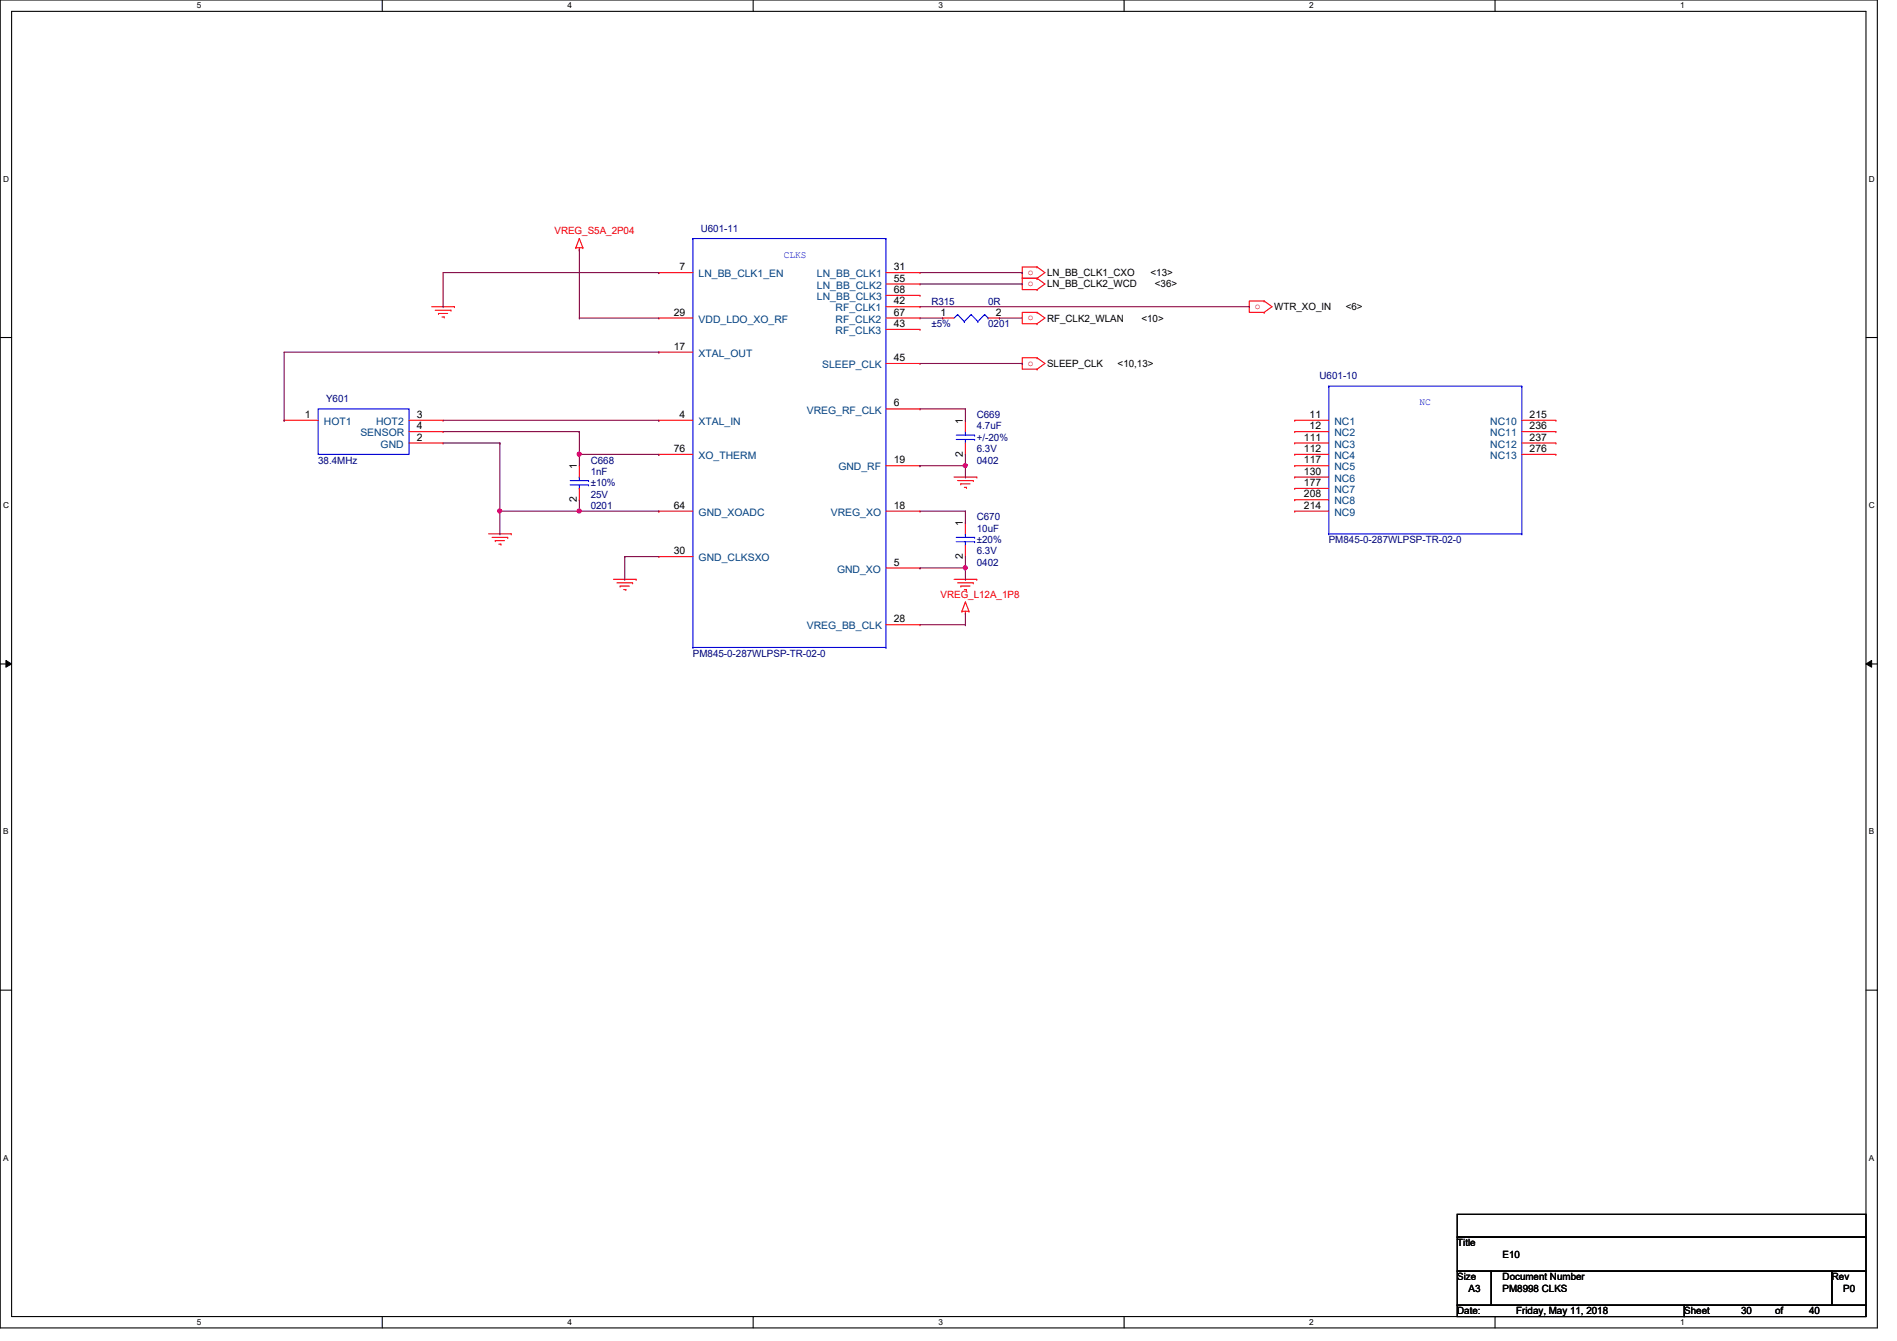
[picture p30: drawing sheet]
<svg xmlns="http://www.w3.org/2000/svg" width="297mm" height="210mm" viewBox="0 0 297 210" stroke-linecap="round" stroke-linejoin="round" font-family="sans-serif">
<defs><g id="words">
<g font-size="1.6" fill="#f00">
<text x="86.8" y="36.7">VREG_S5A_2P04</text>
<text x="160.9" y="43">o</text>
<text x="160.9" y="44.8">o</text>
<text x="160.9" y="50.1">o</text>
<text x="196.5" y="48.3">o</text>
<text x="160.9" y="57.2">o</text>
<text x="147.3" y="93.6">VREG_L12A_1P8</text>
</g>
<g font-size="1.6" fill="#000080">
<text x="109.7" y="36.3">U601-11</text>
<text x="145.8" y="47.7">R315</text>
<text x="154.7" y="47.7">0R</text>
<text x="145.8" y="51.2">±5%</text>
<text x="154.7" y="51.2">0201</text>
<text x="206.6" y="59.4">U601-10</text>
<text x="51.1" y="62.9">Y601</text>
<text x="152.9" y="65.4">C669</text>
<text x="152.9" y="67.2">4.7uF</text>
<text x="152.9" y="70.8">6.3V</text>
<text x="152.9" y="69">+/-20%</text>
<text x="49.8" y="72.6">38.4MHz</text>
<text x="92.5" y="72.6">C668</text>
<text x="92.5" y="74.3">1nF</text>
<text x="92.5" y="77.9">25V</text>
<text x="92.5" y="76.1">±10%</text>
<text x="152.9" y="72.6">0402</text>
<text x="92.5" y="79.7">0201</text>
<text x="152.9" y="81.4">C670</text>
<text x="152.9" y="83.2">10uF</text>
<text x="152.9" y="88.6">0402</text>
<text x="152.9" y="86.8">6.3V</text>
<text x="152.9" y="85">±20%</text>
<text x="208.1" y="85">PM845-0-287WLPSP-TR-02-0</text>
<text x="108.5" y="102.8">PM845-0-287WLPSP-TR-02-0</text>
</g>
<g font-size="1.6" fill="#00f">
<text x="122.7" y="40.3">CLKS</text>
<text x="222.3" y="63.5">NC</text>
</g>
<g font-size="1.6">
<text x="106.4" y="42.3">7</text>
<text x="140" y="42.3">31</text>
<text x="140" y="44.1">55</text>
<text x="140" y="45.8">68</text>
<text x="140" y="47.6">42</text>
<text x="164" y="43.2">LN_BB_CLK1_CXO</text>
<text x="164" y="45">LN_BB_CLK2_WCD</text>
<text x="180.2" y="43.2">&lt;13&gt;</text>
<text x="180.8" y="45">&lt;36&gt;</text>
<text x="105.5" y="49.4">29</text>
<text x="140" y="49.4">67</text>
<text x="140" y="51.2">43</text>
<text x="147.3" y="49.4">1</text>
<text x="156" y="49.4">2</text>
<text x="164" y="50.3">RF_CLK2_WLAN</text>
<text x="178.7" y="50.3">&lt;10&gt;</text>
<text x="199.5" y="48.6">WTR_XO_IN</text>
<text x="210.7" y="48.6">&lt;6&gt;</text>
<text x="105.5" y="54.7">17</text>
<text x="140" y="56.5">45</text>
<text x="164" y="57.4">SLEEP_CLK</text>
<text x="175" y="57.4">&lt;10,13&gt;</text>
<text x="47.7" y="65.4">1</text>
<text x="65.3" y="65.4">3</text>
<text x="106.4" y="65.4">4</text>
<text x="140" y="63.6">6</text>
<text x="205.1" y="65.4">11</text>
<text x="239.5" y="65.4">215</text>
<text x="65.3" y="69">2</text>
<text x="65.3" y="67.2">4</text>
<text x="105.5" y="70.7">76</text>
<text x="150.8" y="71.5" transform="rotate(-90 150.8 71.5)">2</text>
<text x="150.8" y="66.3" transform="rotate(-90 150.8 66.3)">1</text>
<text x="204.2" y="69">111</text>
<text x="204.2" y="70.7">112</text>
<text x="205.1" y="67.2">12</text>
<text x="239.5" y="67.2">236</text>
<text x="239.5" y="69">237</text>
<text x="239.5" y="70.7">276</text>
<text x="90.3" y="73.4" transform="rotate(-90 90.3 73.4)">1</text>
<text x="140" y="72.5">19</text>
<text x="204.2" y="72.5">117</text>
<text x="204.2" y="74.3">130</text>
<text x="204.2" y="76.1">177</text>
<text x="204.2" y="77.9">208</text>
<text x="90.3" y="78.6" transform="rotate(-90 90.3 78.6)">2</text>
<text x="105.5" y="79.6">64</text>
<text x="140" y="79.6">18</text>
<text x="150.8" y="82.3" transform="rotate(-90 150.8 82.3)">1</text>
<text x="204.2" y="79.6">214</text>
<text x="105.5" y="86.7">30</text>
<text x="140" y="88.5">5</text>
<text x="150.8" y="87.5" transform="rotate(-90 150.8 87.5)">2</text>
<text x="140" y="97.4">28</text>
<text x="228.2" y="195.1">Title</text>
<text x="235.3" y="196.8">E10</text>
<text x="228.2" y="200.4">Size</text>
<text x="230" y="202.2">A3</text>
<text x="235.3" y="200.4">Document Number</text>
<text x="235.3" y="202.2">PM8998 CLKS</text>
<text x="286.8" y="200.4">Rev</text>
<text x="288.6" y="202.2">P0</text>
<text x="228.2" y="205.7">Date:</text>
<text x="237.4" y="205.7">Friday, May 11, 2018</text>
<text x="263.7" y="205.7">Sheet</text>
<text x="272.6" y="205.7">30</text>
<text x="278" y="205.7">of</text>
<text x="283.3" y="205.7">40</text>
</g>
<g font-size="1.6" fill="#004080">
<text x="109.4" y="43.4">LN_BB_CLK1_EN</text>
<text x="127.9" y="43.4">LN_BB_CLK1</text>
<text x="127.9" y="45.2">LN_BB_CLK2</text>
<text x="127.9" y="46.9">LN_BB_CLK3</text>
<text x="109.4" y="50.5">VDD_LDO_XO_RF</text>
<text x="130.8" y="48.7">RF_CLK1</text>
<text x="130.8" y="50.5">RF_CLK2</text>
<text x="130.8" y="52.3">RF_CLK3</text>
<text x="109.4" y="55.8">XTAL_OUT</text>
<text x="128.7" y="57.6">SLEEP_CLK</text>
<text x="126.3" y="64.7">VREG_RF_CLK</text>
<text x="50.7" y="66.5">HOT1</text>
<text x="56.4" y="68.3">SENSOR</text>
<text x="58.9" y="66.5">HOT2</text>
<text x="59.6" y="70.1">GND</text>
<text x="109.4" y="66.5">XTAL_IN</text>
<text x="109.4" y="71.8">XO_THERM</text>
<text x="209" y="66.5">NC1</text>
<text x="209" y="68.3">NC2</text>
<text x="209" y="70.1">NC3</text>
<text x="209" y="71.8">NC4</text>
<text x="233.3" y="66.5">NC10</text>
<text x="233.3" y="68.3">NC11</text>
<text x="233.3" y="70.1">NC12</text>
<text x="233.3" y="71.8">NC13</text>
<text x="131.3" y="73.6">GND_RF</text>
<text x="209" y="73.6">NC5</text>
<text x="209" y="75.4">NC6</text>
<text x="209" y="77.2">NC7</text>
<text x="109.4" y="80.7">GND_XOADC</text>
<text x="130.1" y="80.7">VREG_XO</text>
<text x="209" y="79">NC8</text>
<text x="209" y="80.7">NC9</text>
<text x="109.4" y="87.8">GND_CLKSXO</text>
<text x="131.1" y="89.6">GND_XO</text>
<text x="126.3" y="98.5">VREG_BB_CLK</text>
</g>
<g font-size="1.3">
<text x="30.8" y="1.3">5</text>
<text x="88.9" y="1.3">4</text>
<text x="146.9" y="1.3">3</text>
<text x="205" y="1.3">2</text>
<text x="263.1" y="1.3">1</text>
<text x=".5" y="28.4">D</text>
<text x="292.6" y="28.4">D</text>
<text x=".5" y="79.5">C</text>
<text x="292.6" y="79.5">C</text>
<text x=".5" y="130.6">B</text>
<text x="292.6" y="130.6">B</text>
<text x=".5" y="181.7">A</text>
<text x="292.6" y="181.7">A</text>
<text x="30.8" y="207.4">5</text>
<text x="88.9" y="207.4">4</text>
<text x="146.9" y="207.4">3</text>
<text x="205" y="207.4">2</text>
<text x="263.1" y="207.4">1</text>
</g>
</g></defs>
<path d="M0 0h294v207.9h-294zM1.8 1.8h290.4v204.3h-290.4z" fill="none" stroke="#000" stroke-width=".17"/>
<g fill="#fff">
<path d="M30.8 .2h.7v1.4h-.7z"/>
<path d="M30.8 206.2h.7v1.4h-.7z"/>
</g>
<path d="M59.9 0v1.8M59.9 206.1v1.8" fill="none" stroke="#000" stroke-width=".17"/>
<g fill="#fff">
<path d="M88.9 .2h.6v1.4h-.6z"/>
<path d="M88.9 206.2h.6v1.4h-.6z"/>
</g>
<path d="M117.9 0v1.8M117.9 206.1v1.8" fill="none" stroke="#000" stroke-width=".17"/>
<g fill="#fff">
<path d="M146.9 .2h.7v1.4h-.7z"/>
<path d="M146.9 206.2h.7v1.4h-.7z"/>
</g>
<path d="M176 0v1.8M176 206.1v1.8" fill="none" stroke="#000" stroke-width=".17"/>
<g fill="#fff">
<path d="M205 .2h.7v1.4h-.7z"/>
<path d="M205 206.2h.7v1.4h-.7z"/>
</g>
<path d="M234.1 0v1.8M234.1 206.1v1.8" fill="none" stroke="#000" stroke-width=".17"/>
<g fill="#fff">
<path d="M263.1 .2h.7v1.4h-.7z"/>
<path d="M263.1 206.2h.7v1.4h-.7z"/>
<path d="M.5 27.3h.9v1.4h-.9z"/>
<path d="M292.6 27.3h.9v1.4h-.9z"/>
<path d="M.5 78.4h.9v1.4h-.9z"/>
<path d="M292.6 78.4h.9v1.4h-.9z"/>
</g>
<path d="M0 52.8h1.8M292.2 52.8h1.8" fill="none" stroke="#000" stroke-width=".17"/>
<g fill="#fff">
<path d="M.5 129.5h.8v1.4h-.8z"/>
<path d="M292.6 129.5h.9v1.4h-.9z"/>
</g>
<path d="M0 103.9h1.8M292.2 103.9h1.8" fill="none" stroke="#000" stroke-width=".17"/>
<path d="M.9 103.4l.9 .5-.9 .5zM292.2 103.9l.9-.5v1z" fill="#000"/>
<path d="M.9 103.4l.9 .5-.9 .5zM292.2 103.9l.9-.5v1z" fill="none" stroke="#000" stroke-width=".16"/>
<g fill="#fff">
<path d="M.5 180.5h.8v1.4h-.8z"/>
<path d="M292.6 180.5h.9v1.4h-.9z"/>
</g>
<path d="M0 155h1.8M292.2 155h1.8M228.2 190.1h64v3.5h-64zM228.2 193.6h64v5.4h-64zM228.2 199h5.3v5.3h-5.3zM233.5 199h53.3v5.3h-53.3zM286.8 199h5.4v5.3h-5.4zM228.2 204.3h35.5v1.8h-35.5zM263.7 204.3h28.5v1.8h-28.5z" fill="none" stroke="#000" stroke-width=".17"/>
<g fill="none" stroke="#f00" stroke-width=".17">
<path d="M90.2 38.8h.1M90.2 38.8h1.1M90.7 39.1h.1M90.7 37.3h.1M90.7 38.8v.3M90.7 37.3l.6 1.5M90.7 37.3l-.5 1.5M91.3 38.8h.1M67.6 48h3.6M68.2 48.6h2.4M68.7 49.1h.1M68.7 49.1h1.4"/>
<path d="M69.2 49.6h.4M69.6 49.6h.1M70.6 48.6h.1M71.2 48h.1M103.2 42.7h.1M103.2 49.8h.1M103.2 55.1h.1M103.2 49.8h5.3M103.2 42.7h5.3M103.2 55.1h5.3M138.7 48h5.4M138.7 49.8h5.4"/>
<path d="M138.7 42.7h5.4M138.7 44.4h5.4M138.7 46.2h5.4M138.7 51.6h5.4M138.7 56.9h5.4M144.1 42.7h.1M144.1 44.4h.1M144.1 46.2h.1M144.1 48h.1M144.1 49.8h.1M144.1 51.6h.1M144.1 56.9h.1"/>
<path d="M147.6 49.8h.1M147.6 49.8h1.8M154.7 49.8h1.8M156.5 49.8h.1M162.4 41.8h.1M162.4 43.6h.1M162.4 41.8h-2.3v1.8h2.3M162.4 48.9h.1M162.4 50.7h.1M162.4 48.9h-2.3v1.8h2.3M162.4 56h.1M162.4 57.8h.1"/>
<path d="M162.4 56h-2.3v1.8h2.3M162.4 45.3h.1M162.4 43.6h-2.3v1.7h2.3M162.4 41.8l1.2 .9-1.2 .9M162.4 48.9l1.2 .9-1.2 .9M162.4 56l1.2 .9-1.2 .9M162.4 43.6l1.2 .8-1.2 .9M197.9 47.1h.1M197.9 48.9h.1M197.9 47.1h-2.3v1.8h2.3M197.9 47.1l1.3 .9-1.3 .9M44.5 65.8h.1"/>
<path d="M44.5 65.8h5.3M64 65.8h5.4M64 67.6h5.4M64 69.3h5.4M69.4 69.3h.1M69.4 65.8h.1M69.4 67.6h.1M90.7 72.9h.1M90.7 78.2h.1M90.7 72.9v1.8M90.7 76.5v1.7M103.2 65.8h.1"/>
<path d="M103.2 71.1h.1M103.2 65.8h5.3M103.2 71.1h5.3M138.7 64h5.4M138.7 72.9h5.4M144.1 64h.1M144.1 72.9h.1M149.4 74.7h3.5M149.9 75.2h2.5M150.4 75.7h.1M150.4 75.7h1.5M151 76.3h.3"/>
<path d="M151.2 65.8h.1M151.2 71.1h.1M151.2 65.8v1.8M151.2 69.3v1.8M151.3 76.3h.1M152.4 75.2h.1M152.9 74.7h.1M202.7 65.8h.1M202.7 67.6h.1M202.7 69.3h.1M202.7 71.1h.1M202.7 72.9h.1"/>
<path d="M202.7 74.7h.1M202.7 76.5h.1M202.7 78.2h.1M202.7 74.7h5.4M202.7 65.8h5.4M202.7 71.1h5.4M202.7 72.9h5.4M202.7 67.6h5.4M202.7 69.3h5.4M202.7 76.5h5.4M202.7 78.2h5.4M238.3 65.8h5.3"/>
<path d="M238.3 71.1h5.3M238.3 67.6h5.3M238.3 69.3h5.3M243.6 65.8h.1M243.6 67.6h.1M243.6 69.3h.1M243.6 71.1h.1M76.5 83.6h3.5M77 84.1h2.5M77.6 84.6h.1M77.6 84.6h1.4M78.1 85.2h.3"/>
<path d="M78.4 85.2h.1M79.5 84.1h.1M80 83.6h.1M96.1 90.7h3.5M96.6 91.2h2.5M97.1 91.7h.1M97.1 91.7h1.4M97.7 92.3h.3M98 92.3h.1M99.1 91.2h.1M99.6 90.7h.1M103.2 87.1h.1"/>
<path d="M103.2 80h.1M103.2 87.1h5.3M103.2 80h5.3M138.7 80h5.4M138.7 88.9h5.4M138.7 97.8h5.4M144.1 80h.1M144.1 88.9h.1M144.1 97.8h.1M149.4 90.7h3.5M149.9 91.2h2.5M150.4 91.7h.1"/>
<path d="M150.4 91.7h1.5M150.6 95.7h.1M150.6 95.7h1.1M151 92.3h.3M151.2 96h.1M151.2 94.2h.1M151.2 81.8h.1M151.2 87.1h.1M151.2 81.8v1.8M151.2 85.3v1.8M151.2 95.7v.3M151.2 94.2l.5 1.5"/>
<path d="M151.2 94.2l-.6 1.5M151.3 92.3h.1M151.7 95.7h.1M152.4 91.2h.1M152.9 90.7h.1M202.7 80h.1M202.7 80h5.4"/>
</g>
<g fill="none" stroke="#00f" stroke-width=".17">
<path d="M108.5 37.3h.1M108.5 37.3h30.2M108.5 37.3v64M138.7 37.3h.1M138.7 37.3v64M149.9 49.2h.1M149.9 49.2l-.5 .6M149.9 49.2l1.1 1.1M151 50.3h.1M152.1 49.2h.1M152.1 49.2l-1.1 1.1M152.1 49.2l1 1.1"/>
<path d="M153.1 50.3h.1M154.2 49.2h.1M154.2 49.2l-1.1 1.1M154.2 49.2l.5 .6M154.7 49.8h.1M49.8 64h14.2v7.1h-14.2zM89.3 75.2h2.9M89.3 75.9h2.9M90.7 74.7h.1M90.7 76.5h.1M90.7 74.7v.5M90.7 75.9v.6"/>
<path d="M92.2 75.2h.1M92.2 75.9h.1M149.7 68.1h2.9M149.7 68.8h2.9M151.2 67.6h.1M151.2 69.3h.1M151.2 67.6v.5M151.2 68.8v.5M152.6 68.1h.1M152.6 68.8h.1M208.1 60.5h.1M208.1 60.5h30.2"/>
<path d="M208.1 60.5v23.1M238.3 60.5h.1M238.3 60.5v23.1M149.7 84.1h2.9M149.7 84.8h2.9M151.2 83.6h.1M151.2 85.3h.1M151.2 83.6v.5M151.2 84.8v.5M152.6 84.1h.1M152.6 84.8h.1M208.1 83.6h.1"/>
<path d="M208.1 83.6h30.2M238.3 83.6h.1M108.5 101.3h.1M108.5 101.3h30.2M138.7 101.3h.1"/>
</g>
<g fill="none" stroke="#800040" stroke-width=".17">
<path d="M90.7 39.1h.1M90.7 39.1v10.7M44.5 55.1h58.7M90.7 49.8h.1M90.7 49.8h12.5M103.2 55.1h.1M69.4 65.8h33.8M90.7 71.1h.1M90.7 71.1v1.8M90.7 71.1h12.5M103.2 65.8h.1M103.2 71.1h.1"/>
<path d="M78.3 83.6h.1M90.7 80h.1M90.7 80h-12.4v3.6"/>
</g>
<circle cx="90.7" cy="71.1" r=".32" fill="#f0f"/>
<circle cx="90.7" cy="71.1" r=".32" fill="none" stroke="#f0f" stroke-width=".17"/>
<path d="M90.7 78.2v1.8M90.7 80h.1M97.8 87.1h.1M97.8 90.7h.1M97.8 87.1h5.4M97.8 87.1v3.6" fill="none" stroke="#800040" stroke-width=".17"/>
<circle cx="90.7" cy="80" r=".32" fill="#f0f"/>
<circle cx="90.7" cy="80" r=".32" fill="none" stroke="#f0f" stroke-width=".17"/>
<g fill="none" stroke="#800040" stroke-width=".17">
<path d="M144.1 42.7h16M144.1 48h51.5M144.1 49.8h3.5M144.1 56.9h16M147.6 49.8h.1M160.1 42.7h.1M160.1 56.9h.1M195.6 48h.1M144.1 72.9h.1M144.1 64h7.1M144.1 72.9h7.1M151.2 64h.1"/>
<path d="M151.2 65.8h.1M151.2 64v1.8M90.7 80h12.5M103.2 80h.1"/>
</g>
<circle cx="151.1" cy="72.9" r=".32" fill="#f0f"/>
<circle cx="151.1" cy="72.9" r=".32" fill="none" stroke="#f0f" stroke-width=".17"/>
<path d="M151.2 74.7h.1M151.2 72.9h.1M151.2 71.1v3.6M144.1 88.9h.1M144.1 80h7.1M144.1 88.9h7.1M151.2 80h.1M151.2 81.8h.1M151.2 80v1.8" fill="none" stroke="#800040" stroke-width=".17"/>
<circle cx="151.1" cy="88.9" r=".32" fill="#f0f"/>
<circle cx="151.1" cy="88.9" r=".32" fill="none" stroke="#f0f" stroke-width=".17"/>
<g fill="none" stroke="#800040" stroke-width=".17">
<path d="M44.5 55.1v10.7M44.5 65.8h.1M69.4 67.6h21.3M69.4 69.3h8.9M78.3 69.3h.1M78.3 69.3v10.7M90.7 67.6h.1M90.7 67.6v3.5M144.1 97.8h7.1M151.2 90.7h.1M151.2 88.9h.1M151.2 97.8h.1"/>
<path d="M151.2 96h.1M151.2 87.1v3.6M151.2 96v1.8"/>
</g>
<circle cx="78.2" cy="80" r=".32" fill="#f0f"/>
<circle cx="78.2" cy="80" r=".32" fill="none" stroke="#f0f" stroke-width=".17"/>
<path d="M69.4 48h.1M103.2 42.7h.1M103.2 42.7h-33.8v5.3M144.1 44.4h16M156.5 49.8h.1M156.5 49.8h3.6M160.1 44.4h.1" fill="none" stroke="#800040" stroke-width=".17"/>
<circle cx="90.7" cy="71.1" r=".32" fill="#f0f"/>
<circle cx="90.7" cy="71.1" r=".32" fill="none" stroke="#f0f" stroke-width=".17"/>
<circle cx="90.7" cy="80" r=".32" fill="#f0f"/>
<circle cx="90.7" cy="80" r=".32" fill="none" stroke="#f0f" stroke-width=".17"/>
<circle cx="151.1" cy="72.9" r=".32" fill="#f0f"/>
<circle cx="151.1" cy="72.9" r=".32" fill="none" stroke="#f0f" stroke-width=".17"/>
<circle cx="151.1" cy="88.9" r=".32" fill="#f0f"/>
<circle cx="151.1" cy="88.9" r=".32" fill="none" stroke="#f0f" stroke-width=".17"/>
<circle cx="78.2" cy="80" r=".32" fill="#f0f"/>
<circle cx="78.2" cy="80" r=".32" fill="none" stroke="#f0f" stroke-width=".17"/>
<use href="#words"/>
</svg>
